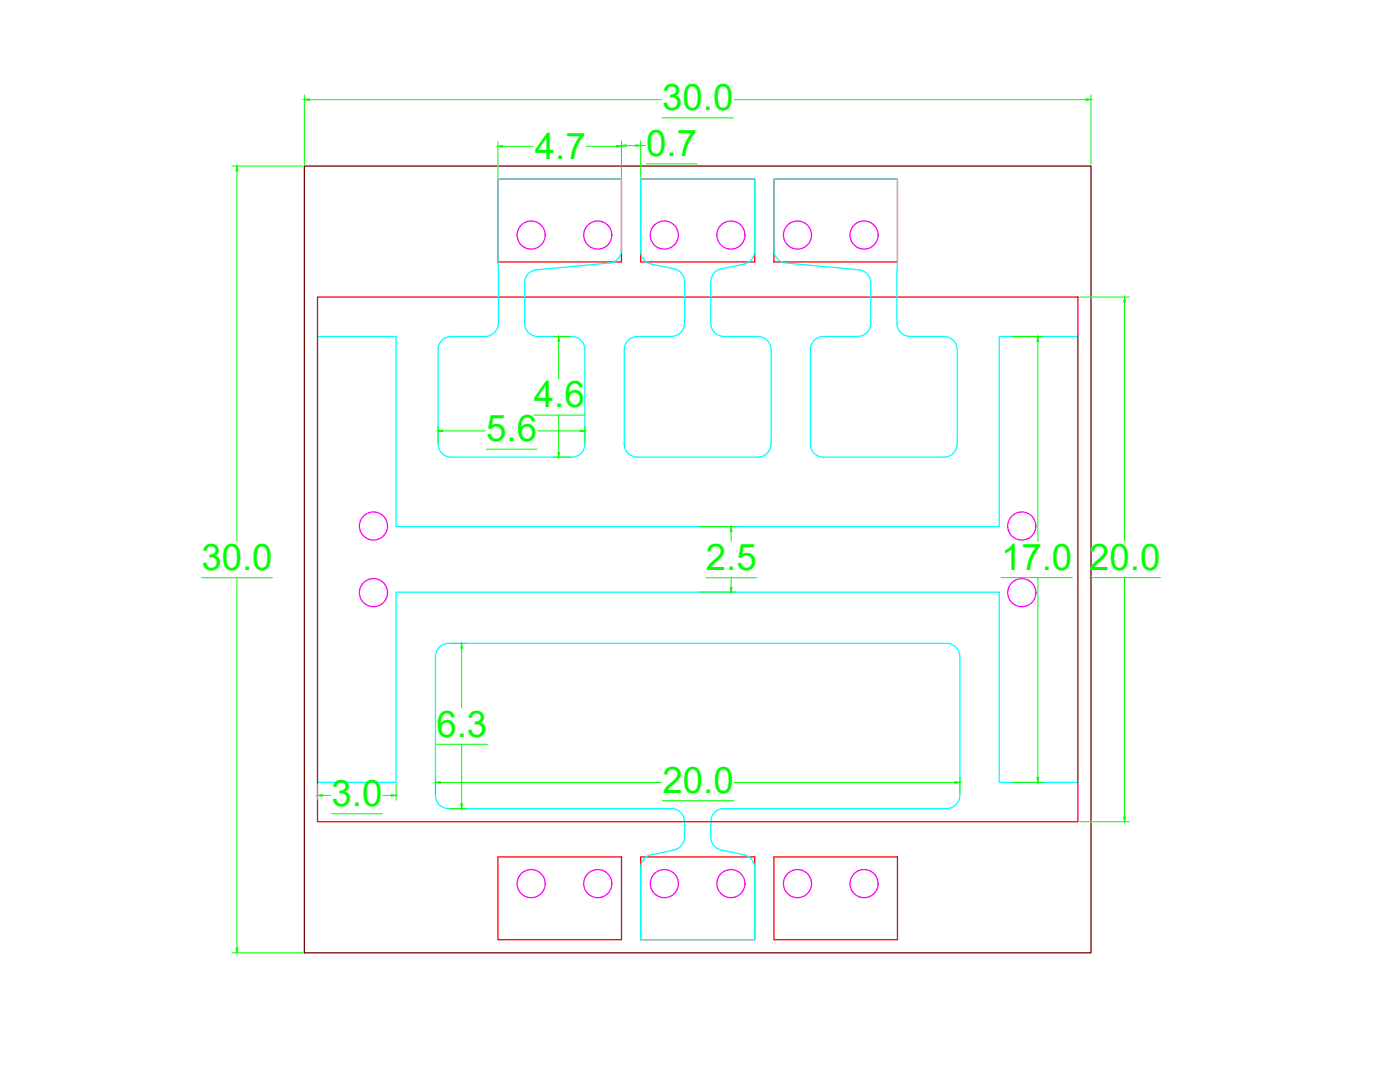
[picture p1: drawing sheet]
<svg xmlns="http://www.w3.org/2000/svg" width="279mm" height="216mm" viewBox="0 0 279 216" stroke-linecap="round" stroke-linejoin="round" font-family="sans-serif">
<defs><g id="words">
<g font-size="7.3" fill="#0f0">
<text x="132.1" y="22">30.0</text>
<text x="106.7" y="31.8">4.7</text>
<text x="129" y="31.1">0.7</text>
<text x="106.5" y="81.3">4.6</text>
<text x="97" y="88.1">5.6</text>
<text x="40.2" y="113.7">30.0</text>
<text x="140.9" y="113.7">2.5</text>
<text x="199.8" y="113.7">17.0</text>
<text x="217.4" y="113.7">20.0</text>
<text x="87.1" y="147">6.3</text>
<text x="66.2" y="160.8">3.0</text>
<text x="132.2" y="158.2">20.0</text>
</g>
</g></defs>
<!-- layer: TC-etch-lines -->
<path d="M99.4 35.8h24.6v16.5h-24.6zM127.9 35.8h22.7v16.5h-22.7zM154.4 35.8h24.7v16.5h-24.7zM63.4 59.3h151.7v104.7h-151.7zM99.4 171h24.6v16.5h-24.6zM127.9 171h22.7v16.5h-22.7zM154.4 171h24.7v16.5h-24.7z" fill="none" stroke="#f00" stroke-width=".25"/>
<!-- layer: TC-electrode-small -->
<path d="M63.4 67.1h15.7v38h120.3v-38h15.7v89h-15.7v-37.9h-120.3v37.9h-15.7z" fill="none" stroke="#0ff" stroke-width=".25"/>
<!-- layer: glassOutline -->
<path d="M60.7 33.1h157v157h-157z" fill="none" stroke="#720000" stroke-width=".25"/>
<!-- layer: pixel-electrode-large-lower -->
<path d="M191.6 131a2.61 2.61 0 0 0-2.7-2.6h-99.4a2.61 2.61 0 0 0-2.6 2.6v27.7M191.6 131v27.7M86.9 158.7a2.65 2.65 0 0 0 2.6 2.7l44.5-.1a2.61 2.61 0 0 1 2.6 2.7v3.1a2.66 2.66 0 0 1-2.1 2.5M191.6 158.7a2.65 2.65 0 0 1-2.7 2.7l-44.4-.1a2.61 2.61 0 0 0-2.6 2.7v3.1a2.61 2.61 0 0 0 2 2.5M129.9 170.6a2.61 2.61 0 0 0-2 2.5v14.4h22.7v-14.4M134.5 169.6l-4.5 1M143.9 169.6l4.6 1M148.5 170.6a2.61 2.61 0 0 1 2.1 2.5" fill="none" stroke="#0ff" stroke-width=".25"/>
<!-- layer: pinPlacements -->
<g fill="none" stroke="#f0f" stroke-width=".25">
<circle cx="106" cy="46.9" r="2.8"/>
<circle cx="119.3" cy="46.9" r="2.8"/>
<circle cx="132.6" cy="46.9" r="2.8"/>
<circle cx="145.9" cy="46.9" r="2.8"/>
<circle cx="159.2" cy="46.9" r="2.8"/>
<circle cx="172.4" cy="46.9" r="2.8"/>
<circle cx="74.5" cy="118.3" r="2.8"/>
<circle cx="74.5" cy="105" r="2.8"/>
<circle cx="203.9" cy="105" r="2.8"/>
<circle cx="203.9" cy="118.3" r="2.8"/>
<circle cx="106" cy="176.3" r="2.8"/>
<circle cx="119.3" cy="176.3" r="2.8"/>
<circle cx="132.6" cy="176.3" r="2.8"/>
<circle cx="145.9" cy="176.3" r="2.8"/>
<circle cx="159.2" cy="176.3" r="2.8"/>
<circle cx="172.4" cy="176.3" r="2.8"/>
</g>
<!-- layer: pixel-electrodes-small-upper -->
<g fill="none" stroke="#0ff" stroke-width=".25">
<path d="M104.7 56.5v8M124 49.9a2.61 2.61 0 0 1-2.4 2.6l-14.5 1.3a2.63 2.63 0 0 0-2.4 2.6M124 49.9v-14.1h-24.6l.1 28.7M136.6 56.2v8.3a2.61 2.61 0 0 1-2.6 2.6M141.9 56.2v8.3a2.61 2.61 0 0 0 2.6 2.6M150.6 50.1a2.65 2.65 0 0 1-2.1 2.6l-4.6 .9a2.61 2.61 0 0 0-2 2.6M150.6 50.1v-14.3h-22.7v14.3a2.64 2.64 0 0 0 2.1 2.6l4.5 .9a2.61 2.61 0 0 1 2.1 2.6M154.4 49.9a2.61 2.61 0 0 0 2.4 2.6l14.6 1.3a2.64 2.64 0 0 1 2.4 2.6M154.4 49.9v-14.1h24.7l-.1 28.7a2.61 2.61 0 0 0 2.6 2.6M173.8 56.5v8a2.61 2.61 0 0 1-2.6 2.6M96.9 67.1h-6.9a2.61 2.61 0 0 0-2.6 2.7v18.8a2.61 2.61 0 0 0 2.7 2.6h24a2.61 2.61 0 0 0 2.6-2.6v-18.8a2.61 2.61 0 0 0-2.6-2.7h-6.8M99.5 64.5a2.61 2.61 0 0 1-2.7 2.6"/>
<path d="M104.7 64.5a2.61 2.61 0 0 0 2.6 2.6M127.2 67.1a2.61 2.61 0 0 0-2.6 2.7v18.8a2.61 2.61 0 0 0 2.6 2.6M127.2 67.1h6.8M144.5 67.1h6.8a2.61 2.61 0 0 1 2.6 2.7M153.9 69.8v18.8M161.7 69.8v18.8M171.2 67.1h-6.9a2.61 2.61 0 0 0-2.6 2.7M181.6 67.1h6.8a2.61 2.61 0 0 1 2.6 2.7v18.8a2.66 2.66 0 0 1-2.6 2.6h-24a2.61 2.61 0 0 1-2.7-2.6M153.9 88.6a2.61 2.61 0 0 1-2.6 2.6h-24.1"/>
</g>
<!-- layer: AM_5 -->
<g fill="none" stroke="#0f0" stroke-width=".2">
<path d="M60.7 18.9v13.9M61.7 19.9h70.3M146.5 19.9h70.3M217.7 18.9v13.9M46.3 33.1h14.1M47.3 34.1v73.9M99.4 28.2v7.2M100.3 29.2h6.1M117 29.2h6.1M124 28.1v7.3M125 29h1.9M127.9 28.1v7.3"/>
<path d="M127.9 29h.9M129 32.7h10.1M132.1 23.5h14.3M215.4 59.3h10M110.6 67.1h3.2M111.5 68.1v7.5M202 67.1h6.1M207.1 68.1v39.9M224.4 60.2v47.8M87.4 85.1v3.2M88.4 86h8.5M97 89.6h10.2"/>
<path d="M106.5 82.8h10.2M107.3 86h8.5M110.6 91.2h3.2M111.5 82.8v7.5M116.7 85.1v3.2M40.2 115.3h14.2M47.3 115.3v73.9M139.6 105.1h7.3M139.6 118.2h7.3M140.9 115.3h10.1M145.9 106v2M145.9 115.3v1.9"/>
<path d="M199.8 115.3h14.2M207.1 115.3v39.9M217.4 115.3h14.2M224.4 115.3v47.7M89.8 128.4h3.3M92.1 129.3v12M63.4 156.4v3.3M64.3 158.7h1.7M76.4 158.7h1.7M79.1 156.4v3.3M86.9 155.2v3.2M87.1 148.5h10.2"/>
<path d="M87.9 156.1h44M92.1 148.5v11.9M132.2 159.8h14.2M146.6 156.1h44M191.6 155.2v3.2M202 156.1h6.1M66.2 162.4h10.1M89.8 161.4h3.3M215.4 164h10M46.3 190.1h14.1"/>
</g>
<g fill="#0f0" stroke="#0f0" stroke-width=".2">
<path d="M60.7 19.9l1-.2v.3z"/>
<path d="M216.8 19.7l.9 .2-.9 .1z"/>
<path d="M99.4 29.2l.9-.2v.3z"/>
<path d="M123.1 29l.9 .2-.9 .1z"/>
<path d="M124 29l1-.1v.3z"/>
<path d="M126.9 28.9l1 .1-1 .2z"/>
<path d="M87.4 86l1-.2v.3z"/>
<path d="M115.8 85.8l.9 .2-.9 .1z"/>
<path d="M111.5 67.1l.2 1h-.3z"/>
<path d="M111.4 90.3h.3l-.2 .9z"/>
<path d="M92.1 128.4l.2 .9h-.3z"/>
<path d="M92 160.4h.3l-.2 1z"/>
<path d="M145.9 105.1l.2 .9h-.3z"/>
<path d="M145.8 117.2h.3l-.2 1z"/>
<path d="M207.1 67.1l.2 1h-.3z"/>
<path d="M207 155.2h.3l-.2 .9z"/>
<path d="M224.4 59.3l.2 .9h-.3z"/>
<path d="M224.3 163h.3l-.2 1z"/>
<path d="M86.9 156.1l1-.1v.3z"/>
<path d="M190.6 156l1 .1-1 .2z"/>
<path d="M63.4 158.7l.9-.1v.3z"/>
<path d="M78.1 158.6l1 .1-1 .2z"/>
<path d="M47.3 33.1l.1 1h-.3z"/>
<path d="M47.1 189.2h.3l-.1 .9z"/>
</g>
<use href="#words"/>
</svg>
